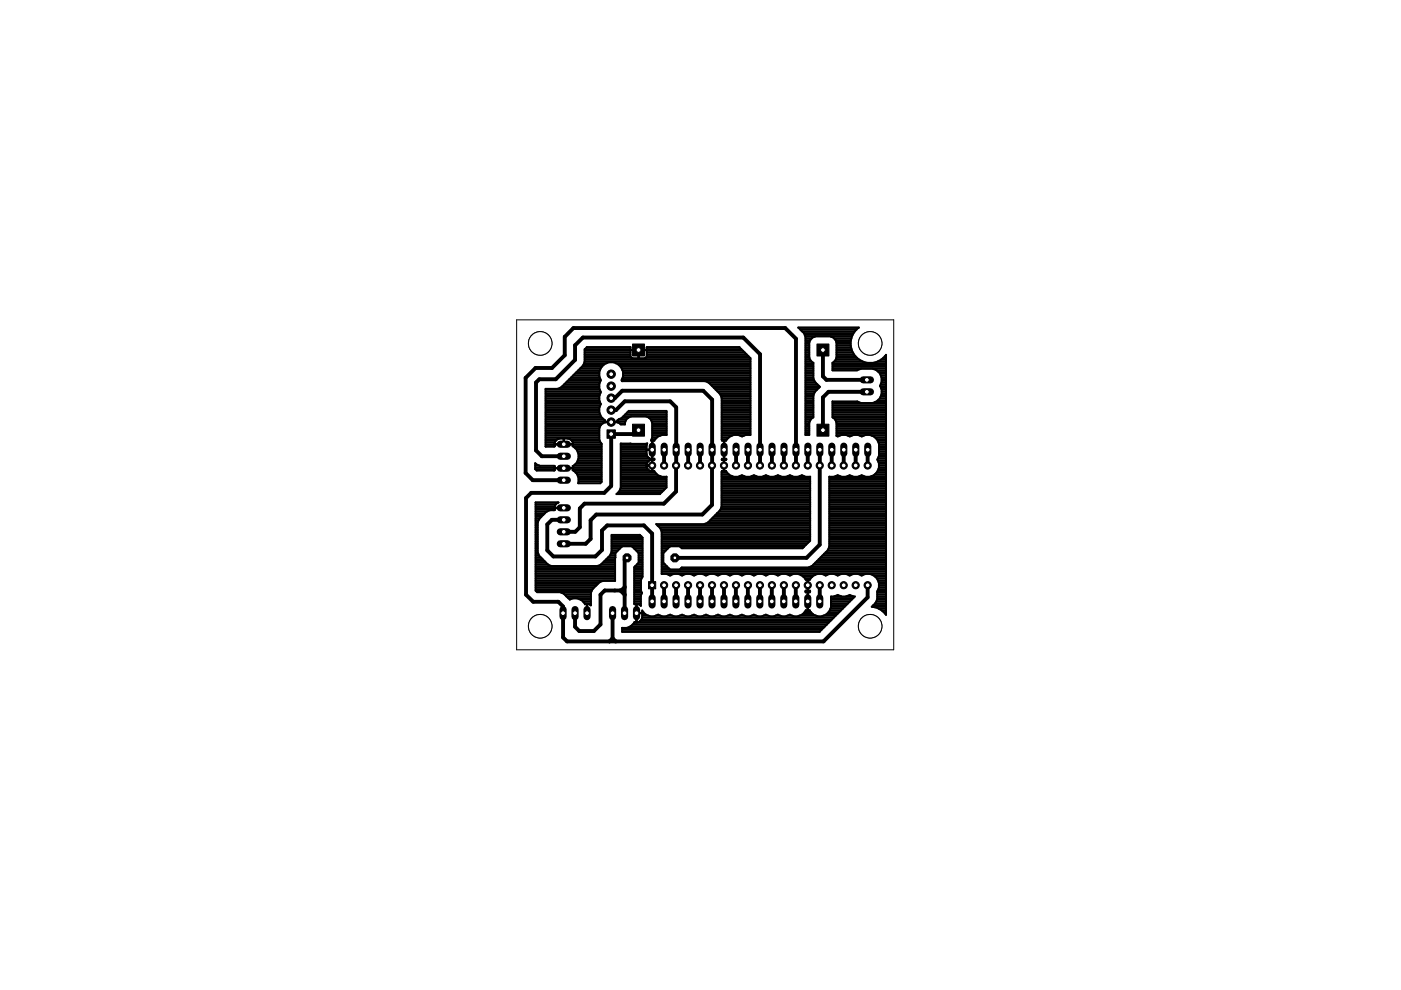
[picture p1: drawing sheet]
<svg xmlns="http://www.w3.org/2000/svg" width="297mm" height="210mm" viewBox="0 0 297 210" stroke-linecap="round" stroke-linejoin="round" font-family="sans-serif">
<g fill="none" stroke="#000" stroke-width=".42">
<path d="M121.5 79.6h5.6M121.9 79.2h5.2M122.2 78.9h4.9M122.6 78.5h4.6M123 78.1h4.4M123.4 77.8h4.2M123.7 77.4h4.3M123.8 77h4.8M124 76.6h35.1M124 76.3h35.1M124 75.9h9.9M124 75.5h9.7"/>
<path d="M124 75.1h9.7M124 74.8h9.7M124 74.4h9.7M124 74h9.7M124.4 73.6h9.3M130.5 77h28.6M131.2 77.4h27.9M131.6 77.8h27.5M131.8 78.1h27.3M132 78.5h27.1M132.1 79.6h27M132.1 79.2h27"/>
<path d="M132.1 78.9h27M135.3 75.9h.1M135.3 75.5h.1M135.3 75.1h.1M135.3 74.8h.1M135.3 74.4h.1M136.8 75.9h-1.4v-1.7h1.7v-.6h19.6l2.4 2.3v16.3h-1l-.8 .3a2.39 2.39 0 0 0-3.4 1l-.3-.1-.1 1.9v-1.9l-.4 .1-.1-.2v-9l-.3-.7-2.4-2.5-.8-.3h-17.6l-.1-.2a2.55 2.55 0 0 0-2.2-3.8 2.55 2.55 0 0 0-2.2 3.8l-.3 .8v1l.3 .7-.3 .8v1l.3 .8a2.47 2.47 0 0 0 .9 3.4M136.8 75.9l.3-.4v-1.2h-3.4v1.2l.1 .3 1.5 .1v-1.7h-1.6v-.6h-9.3l-.4 .5v2.6l-.3 .8-4.7 4.6-.8 .3h-2.5v12.3l1.9-.1M136.9 75.9h22.1M137.1 75.5h21.6M137.1 75.1h21.2M137.1 74.8h20.8"/>
<path d="M137.1 74.4h20.4M137.1 74h20.1M137.1 73.6h19.7M169.3 69.5h12.6M169.7 69.9h11.9M170.1 70.3h11.1M170.4 70.6h10.6M170.6 71h10.2M170.8 71.4v20.8h.8v-2.6l.2-.6M170.8 78.5h1.6M170.8 79.6h1.6M170.8 79.2h1.6"/>
<path d="M170.8 78.9h1.6M170.8 78.1h1.6M170.8 77.8h1.6M170.8 77.4h1.6M170.8 77h1.6M170.8 76.6h1.2M170.8 76.3h1M170.8 75.9h.8M170.8 75.5h.8M170.8 75.1h.8M170.8 74.8h.8M170.8 74.4h.8"/>
<path d="M170.8 74h.8M170.8 73.6h.8M170.8 73.3h.8M170.8 72.9h.8M170.8 72.5h.8M170.8 72.1h1M170.8 71.8h1.3M170.8 71.4h1.9M176.2 71.4h4.4M176.5 78.1h11.4M176.5 77.8h11.4M176.5 77.4h11.4"/>
<path d="M176.5 77h11.4M176.8 71.8h3.7M176.9 76.6h6M177.2 76.3h5M177.2 72.1h3.2M177.3 72.5h3.1M177.3 75.9h4.4M177.4 75.5h4M177.4 75.1h3.7M177.4 74.8h3.4M177.4 74.4h3.2M177.4 74h3.2"/>
<path d="M177.4 73.6h3M177.4 73.3h3M177.4 72.9h3M182 69.5l.1-.1h-12.9l1.3 1.3 .3 .7M182 69.5a4.2 4.2 0 0 0-1.1 5.4 4.2 4.2 0 0 0 5.2 1.8M185.8 78.5h2.1M186.1 76.7l.9-.6 .9-.9v55.2a3.9 3.9 0 0 0-3.1-1.7l.9-.9 .3-.8v-1.6l.4-.8M186.1 76.6h1.8M186.2 78.9h1.7M186.6 79.2h1.3M186.7 79.6h1.2M186.8 76.3h1.1"/>
<path d="M187.3 75.9h.6M187.6 75.5h.3M113.5 99.5h4.1M113.5 99.1h4.1M113.5 98.7h.9M113.5 98.3h.1M115.7 87.1h11.4M115.7 94.2h3.8v-1.2h-.8a1.23 1.23 0 0 0-1.1 1.1h3.9a1.18 1.18 0 0 0-1.1-1.1h-.8v1.2h8M115.7 94.6h1.9M115.7 93.9h1.9M115.7 93.5h2.1M115.7 93.1h2.5"/>
<path d="M115.7 92.7h11.4M115.7 92.4h11.4M115.7 92h11.4M115.7 91.6h11.4M115.7 91.2h11.4M115.7 90.9h11.4M115.7 90.5h11.5M115.7 90.1h11.7M115.7 89.7h12.1M115.7 89.4h12.5M115.7 89h12.4M115.7 88.6h12"/>
<path d="M115.7 88.2h11.7M115.7 87.9h11.6M115.7 87.5h11.4M115.7 86.7h11.4M115.7 86.4h11.4M115.7 86h11.6M115.7 85.6h11.7M115.7 85.2h11.5M115.7 84.9h11.4M115.7 84.5h11.4M115.7 84.1h11.4M115.7 83.8h11.4"/>
<path d="M115.7 83.4h11.6M115.7 83h11.6M115.7 82.6h11.5M117.6 99.3l1.9-.1h-1.9v-.4h-.1h-3l-1-.6v1.3M117.6 94.2v.4M117.6 99.3v.1M117.6 99.4v.3l-.1 .1h-3.7l-.3-.3M118.7 82.3h8.4M119.2 81.9h7.9M119.5 93.9h.1M119.5 93.5h.1M119.5 93.1h.1"/>
<path d="M119.6 81.5h7.5M120 81.1h7.2M120.4 80.8h6.9M120.7 80.4h6.6M120.8 93.1h6.3M121.1 80h6M121.3 93.5h5.9M121.4 94.6l.9 .8M121.4 94.6h6.2M121.5 93.9h5.8M121.5 99.5h6.1M121.5 99.1h6.1"/>
<path d="M121.5 99.4l-.1 .3 .9 .8 .4 .8M121.5 94.2l-.1 .4M121.5 99.3v.1M121.7 98.7h5.9M121.7 99.8h5.9M121.9 95h5.7M122 98.3h5.6M122.3 95.4h5.3M122.3 95.4l.4 .9v.9M122.3 98h5.3M122.4 95.7h5.2M122.5 97.6h5.1"/>
<path d="M122.6 96.1h5M122.7 97.2l-.4 .9-.9 .7 .1 .4h-1.9l1.9 .1M122.7 97.2h4.9M122.7 96.9h4.9M122.7 96.5h4.9M128.2 89.4l1.3 .1h-1.3a1.81 1.81 0 0 0-1.1 1.3v2.4l.5 .9v8.1l-.3 .3h-4.7l.1-1.2M128.3 89.2l-.1 .2M128.3 89.1v.1M130.9 89.1l.9-.4 1.5-1.6h8v5.1a2.31 2.31 0 0 0-2.6 1.3l-.4-.1v1.9h-1.2l.1-1.3-5.6 .1v9.3l-.3 .8-.6 .6M130.9 89.2v.2M130.9 89.1v.1M130.9 89.4h1.7"/>
<path d="M131.1 89h1.7M131.3 89.7h1.2M131.6 94.2h5.5M131.6 99.8h6.2M131.6 99.5h5.7M131.6 99.1h5.5M131.6 98.7h6.6M131.6 98.3h5.5M131.6 98h5.7M131.6 97.6h6.1M131.6 97.2h6.2M131.6 96.9h5.7"/>
<path d="M131.6 96.5h5.5M131.6 96.1h5.5M131.6 95.7h5.5M131.6 95.4h6.6M131.6 95h5.5M131.6 94.6h5.5M131.8 88.6h1.3M131.8 80.8h27.3M131.9 80.4h27.2M132 80h27.1M132.2 88.2h9.1M132.6 87.9h8.7"/>
<path d="M132.9 87.5h8.4M137.6 88.6h3.7M138 89h3.3M138 93.4h.2v3.9a1.23 1.23 0 0 1-1.1-1.1v-.8h1.2v1.9h.4l.1 .1-.1 .2-.3-.1M138 93.4h.1M138 89l.3 .6v3.2l-.3 .6M138 89l-.4-.4-.6-.3h-3.2a1.55 1.55 0 0 0-1.3 1.7h-.9l-.7-.5h-1.3l1.3-.1M138.2 93.1h.7M138.2 89.4h3.1M138.2 99.8h.1M138.2 99.5h.1M138.2 99.1h.1"/>
<path d="M138.2 98.3h.1M138.2 98h.1M138.2 97.6h.1M138.2 94.2h.1M138.2 97.2h.1M138.2 96.9h.1M138.2 96.5h.1M138.2 96.1h.1M138.2 95.7h.1M138.2 95h.1M138.2 94.6h.1M138.2 93.9h.1"/>
<path d="M138.2 93.5h.1M138.3 92.7h1M138.3 92.4h1.7M138.3 92h3M138.3 91.6h3M138.3 91.2h3M138.3 90.9h3M138.3 90.5h3M138.3 90.1h3M138.3 89.7h3M138.3 97.5v1.1h-1.2a1.18 1.18 0 0 1 1.1-1.1v2.4a1.22 1.22 0 0 1-1.1-1.2h1.2v1.2M138.3 97.5h.1"/>
<path d="M138.3 99.9h.1M138.7 99.8l-.3 .1M138.7 99.8a2.27 2.27 0 0 0 2.6 1.3M138.7 99.8v.1M150.2 81.1h8.9M150.6 81.5h8.5M151 81.9h8.1M151.4 82.3h7.7M151.7 82.6h7.4M152.1 83h7M152.5 83.4h6.6M152.8 83.8h6.3"/>
<path d="M152.9 84.1h6.2M153 87.1h6.1M153 93.1h1.2M153 92.7h1.6M153 92.4h2.2M153 92h6.1M153 91.6h6.1M153 91.2h6.1M153 90.9h6.1M153 90.5h6.1M153 90.1h6.1M153 89.7h6.1"/>
<path d="M153 89.4h6.1M153 89h6.1M153 88.6h6.1M153 88.2h6.1M153 87.9h6.1M153 87.5h6.1M153 86.7h6.1M153 86.4h6.1M153 86h6.1M153 85.6h6.1M153 85.2h6.1M153 84.9h6.1"/>
<path d="M153 84.5h6.1M153.1 99.8l.4 .1v-1.2v1.2l.4-.1M153.1 99.8l-.1 7.6-.3 .8-2.6 2.6-.8 .3h-10.2l.9 .9 .3 .7v9h1l.8 .3 .8-.3h.9l.8 .3 .8-.3h1l.8 .3 .8-.3h.9l.8 .3 .8-.3h.9l.8 .3 .8-.3h1l.8 .3 .8-.3h.9l.8 .3 .8-.3h.9l.9 .3 .7-.3h1l.8 .3 .8-.3h.9l.8 .3 .8-.3h1l.8 .3a2.38 2.38 0 0 1 3.3 .7M153.1 99.8v.1M153.5 99.8h.1M153.5 99.5h.1M153.5 99.1h.1M153.5 98.3h.1M153.5 98h.1M153.5 97.6h.1M153.5 95.4l.1 1.9h.3l.1 .1-.1 .2-.4-.1v1.1v-1.1l-.4 .1-.1-.2 .1-.1h.4zM153.5 94.2h.1"/>
<path d="M153.5 97.2h.1M153.5 96.9h.1M153.5 96.5h.1M153.5 96.1h.1M153.5 95.7h.1M153.5 95h.1M153.5 94.6h.1M153.5 93.9h.1M153.5 93.5h.1M153.9 99.8v.1M156.9 92.4h.9M170.8 87.1h1.6"/>
<path d="M170.8 92h.8M170.8 91.6h.8M170.8 91.2h.8M170.8 90.9h.8M170.8 90.5h.8M170.8 90.1h.8M170.8 89.7h.8M170.8 89.4h.9M170.8 89h1.1M170.8 88.6h1.4M170.8 88.2h1.6M170.8 87.9h1.6"/>
<path d="M170.8 87.5h1.6M170.8 86.7h1.6M170.8 86.4h1.6M170.8 86h1.6M170.8 85.6h1.6M170.8 85.2h1.6M170.8 84.9h1.6M170.8 84.5h1.6M170.8 84.1h1.6M170.8 83.8h1.7M170.8 83.4h1.8M170.8 83h2.1"/>
<path d="M170.8 82.6h2.4M170.8 82.3h2.8M170.8 81.9h2.9M170.8 81.5h2.5M170.8 81.1h2.1M170.8 80.8h1.9M170.8 80.4h1.7M170.8 80h1.6M176.5 87.1h11.4M176.5 88.2h11.4M176.5 87.9h11.4M176.5 87.5h11.4"/>
<path d="M176.5 86.7h11.4M176.5 86.4h11.4M176.5 86h11.4M176.5 85.6h11.4M176.5 85.2h5.6M176.7 88.6h11.2M177.1 89h10.8M177.2 89.4h10.7M177.4 92.4h.7M177.4 92h10.5M177.4 91.6h10.5M177.4 91.2h10.5"/>
<path d="M177.4 90.9h10.5M177.4 90.5h10.5M177.4 90.1h10.5M177.4 89.7h10.5M179.7 92.4h.9M182.3 92.4h.9M184.8 92.4h3.1M185.5 92.7h2.4M185.5 85.2h2.4M185.9 93.1h2M186.1 99.8h1.8M186.1 97.6h1.8"/>
<path d="M186.1 93.5h1.8M186.1 97.2h1.8M186.1 84.9h1.8M186.2 99.5h1.7M186.2 98h1.7M186.3 96.9h1.6M186.3 93.9h1.6M186.4 99.1h1.5M186.4 98.7h1.5M186.4 98.3h1.5M186.4 94.2h1.5M186.4 96.5h1.5"/>
<path d="M186.4 96.1h1.5M186.4 95.7h1.5M186.4 95.4h1.5M186.4 95h1.5M186.4 94.6h1.5M186.5 84.5h1.4M186.6 81.9h1.3M186.7 84.1h1.2M186.7 81.5h1.2M186.8 82.3h1.1M186.8 83.8h1.1M186.9 81.1h1"/>
<path d="M186.9 80h1M186.9 82.6a2.4 2.4 0 0 1-1.9 2.8h-2.4l-.9-.3h-5.2v3.4l.6 .5 .3 .6v2.8l.2 .1 .8-.3h1l.8 .3 .8-.3h.9l.8 .3a2.43 2.43 0 0 1 3.7 1.6v2.5l-.4 .8a2.41 2.41 0 0 1-.3 3 2.41 2.41 0 0 1-3 .4l-.8 .3h-.9l-.9-.3-.7 .3h-1l-.8-.3-.8 .3h-1v14.8l-.3 .7-3.4 3.4-.7 .3h-26.9l-.4 .5h-2l-1.5-1.5v-2l1.5-1.5h2l.4 .4h25.7l1.6-1.6v-13.5h-1l-.8-.3-.8 .3h-.9l-.8-.3-.8 .3h-1l-.8-.3-.8 .3h-.9l-.8-.3-.8 .3h-1l-.7-.3-.9 .3h-.9l-.8-.3a2.35 2.35 0 0 1-3.4-1M186.9 82.6l-.3-.8a2.39 2.39 0 0 0-1.6-3.6h-2.4l-.9 .3h-5.2v-1.6l.6-.5 .3-.6v-3.2l-.3-.6-.4-.4-.6-.3h-3.2l-.6 .3-.5 .4-.2 .6v3.2l.2 .6 .6 .5v3.3l.3 .7 1.1 1.1-1.1 1.1-.3 .8v4.6l-.6 .5M186.9 83.4h1M186.9 83h1M186.9 82.6h1M186.9 80.8h1M186.9 80.4h1M113.6 119.7h2.6M113.6 119.3h2.2M113.6 118.9h1.8M113.6 118.6h1.4"/>
<path d="M113.6 118.2h1.1M113.6 117.8h.7M113.6 117.4h.6M113.6 117.1h.4M113.6 116.7h.4M113.6 116.3h.4M113.6 116h.4M113.6 115.6h.4M113.6 115.2h.4M113.6 114.8h.4M113.6 114.4h.4M113.6 114.1h.4"/>
<path d="M113.6 113.7h.4M113.6 113.3h.4M113.6 112.9h.4M113.6 112.6h.4M113.6 112.2h.4M113.6 111.8h.4M113.6 111.4h.4M113.6 111.1h.4M113.6 110.7h.4M113.6 110.3h.6M113.6 110h.8M113.6 109.6h1.2"/>
<path d="M113.6 109.2h1.5M113.6 108.8h1.9M113.6 108.5h2.4M113.6 108.1h4M113.6 107.7h5.9M113.6 107.3h4M113.6 107h4.2M113.6 106.6h4.7M114 117.1l.3 .7 1.9 1.9M116.2 119.7l.7 .3h9.8l.7-.3M117.6 107.7h1.9l-1.9-.1a1.21 1.21 0 0 1 .8-1.1h-4.8v18.7l.3 .4h4.9l.7 .3 1.3 1.2a2.32 2.32 0 0 1 3.2 1l.4-.1 .1 1.9v-1.9l.8 .4v-2.7M117.6 107.7v.1"/>
<path d="M117.6 107.8v.3a2.54 2.54 0 0 0-2.3 1l-1 .9-.3 .8v6.3M122.1 100.2h5.5M122.4 100.6h5.2M122.5 101h5.1M122.7 102.1h4.9M122.7 101.7h4.9M122.7 101.3h4.9M127.4 119.7l1.9-1.9 .4-.8v-3.6h6l.5 .6v8.3M127.4 119.7h3M127.8 119.3h2.6M128.2 118.9h2.2M128.5 118.6h1.9"/>
<path d="M128.9 118.2h1.6M129.3 117.8h1.2M129.5 117.4h1M129.6 117.1h1.1M129.7 116.7h1.4M129.7 116.3h1.7M129.7 116h2.1M129.7 115.6h6.5M129.7 115.2h6.5M129.7 114.8h6.5M129.7 114.4h6.5M129.7 114.1h6.5"/>
<path d="M129.7 113.7h6.3M130.5 118.2v-.9l1.4-1.5h2.1l1.4 1.5v2M130.5 118.2l-.1 5h-2.6l-.7 .3-1.5 1.4M130.7 104.8h.1M131.1 104.3h9.2M131.4 104h9.3M131.6 103.6h9.5M131.6 102.5h9.7M131.6 103.2h9.7M131.6 102.8h9.7M131.6 102.1h9.7M131.6 101.7h9.7"/>
<path d="M131.6 101.3h9.7M131.6 101h8.4M131.6 100.6h7.7M131.6 100.2h7.4M134.1 116h2.1M134.5 116.3h1.7M134.8 116.7h1.4M135 119.7h1.2M135.2 117.1h1M135.4 119.3l-.9 .9v7.8M135.4 119.3h.8M135.4 118.9h.8"/>
<path d="M135.4 118.6h.8M135.4 118.2h.8M135.4 117.8h.8M135.4 117.4h.8M139.4 111.4h32.4M139.8 111.8h32M140.1 112.2h31.7M140.2 112.6h31.6M140.3 119.7h.7M140.3 119.3h.4M140.3 118.9h.3M140.3 118.6h.3"/>
<path d="M140.3 118.2h.3M140.3 117.8h.3M140.3 117.4h.3M140.3 117.1h.5M140.3 116.7h.9M140.3 116.3h1.3M140.3 116h1.7M140.3 115.6h30.5M140.3 115.2h30.9M140.3 114.8h31.3M140.3 114.4h31.5M140.3 114.1h31.5"/>
<path d="M140.3 113.7h31.5M140.3 113.3h31.5M140.3 112.9h31.5M141.3 101.1h.1M141.3 101.1v2.3l-1.4 1.4h-9.2M144.2 116h26.3M149.4 111.1h22.4M150.2 110.7h21.6M150.6 110.3h21.2M150.9 110h20.9M151.3 109.6h20.5M151.7 109.2h20.1"/>
<path d="M152 108.8h19.8M152.4 108.5h19.4M152.7 108.1h19.1M152.9 107.7h18.9M153 104.7h18.8M153 102.5h18.8M153 107.3h18.8M153 107h18.8M153 106.6h18.8M153 106.2h18.8M153 105.8h18.8M153 105.5h18.8"/>
<path d="M153 105.1h18.8M153 104.3h18.8M153 104h18.8M153 103.6h18.8M153 103.2h18.8M153 102.8h18.8M153 102.1h18.8M153 101.7h18.8M153 101.3h18.8M153 101h2.3M153 100.6h1.6M153 100.2h1.2"/>
<path d="M156.8 101h1M159.3 101h1.1M161.9 101h1M164.4 101h1M167 101h1M169.5 101h1M172.5 119.7h15.4M172.8 119.3h15.1M173.2 118.9h14.7M173.6 118.6h14.3M174 118.2h13.9M174.3 117.8h13.6"/>
<path d="M174.7 117.4h13.2M175.1 117.1h12.8M175.5 116.7h12.4M175.7 116.3h12.2M175.8 116h12.1M175.8 104.7h12.1M175.8 102.5h12.1M175.8 115.6h12.1M175.8 115.2h12.1M175.8 114.8h12.1M175.8 114.4h12.1M175.8 114.1h12.1"/>
<path d="M175.8 113.7h12.1M175.8 113.3h12.1M175.8 112.9h12.1M175.8 112.6h12.1M175.8 112.2h12.1M175.8 111.8h12.1M175.8 111.4h12.1M175.8 111.1h12.1M175.8 110.7h12.1M175.8 110.3h12.1M175.8 110h12.1M175.8 109.6h12.1"/>
<path d="M175.8 109.2h12.1M175.8 108.8h12.1M175.8 108.5h12.1M175.8 108.1h12.1M175.8 107.7h12.1M175.8 107.3h12.1M175.8 107h12.1M175.8 106.6h12.1M175.8 106.2h12.1M175.8 105.8h12.1M175.8 105.5h12.1M175.8 105.1h12.1"/>
<path d="M175.8 104.3h12.1M175.8 104h12.1M175.8 103.6h12.1M175.8 103.2h12.1M175.8 102.8h12.1M175.8 102.1h12.1M175.8 101.7h12.1M175.8 101.3h12.1M177.1 101h1M179.6 101h1.1M182.2 101h1M184.7 101h3.2"/>
<path d="M185.4 100.6h2.5M185.8 100.2h2.1M113.6 124.9h12M113.6 124.5h12.4M113.6 124.2h12.8M113.6 123.8h13.1M113.6 123.4h13.6M113.6 123.1h16.8M113.6 122.7h16.8M113.6 122.3h16.8M113.6 121.9h16.8M113.6 121.6h16.8"/>
<path d="M113.6 121.2h16.8M113.6 120.8h16.8M113.6 120.4h16.8M113.6 120.1h16.8M113.6 125.3h11.9M119 125.7h6.3M119.7 126h5.6M120.1 126.4h5.2M120.5 126.8h4.8M123.1 127.2h2.2M123.6 127.6h1.7M124 127.9h1.3"/>
<path d="M124.4 129.8h.1M124.4 129.4h.1M124.4 129.1h.1M124.4 128.7h.1M124.4 128.3h.1M125.2 128.3h.1M125.6 124.9l-.3 .8M131.9 133.5h42.3M133.7 132.8h41.2M133.8 132.8l-.9 .3M134.1 132.4h41.2M134.5 132h41.2"/>
<path d="M134.5 128v.1l.4-.1v1.9h1.3v-.5a2.3 2.3 0 0 0 3.3 .9l.8 .4h1l.8-.4 .8 .4h.9l.8-.4 .8 .4h.9l.9-.4 .7 .4h1l.8-.4 .8 .4h.9l.8-.4 .8 .4h1l.7-.4 .9 .4h.9l.8-.4 .8 .4h.9l.8-.4 .8 .4h1l.8-.4 .8 .4h.9l.8-.4 .8 .4h1l.7-.4a2.35 2.35 0 0 0 3.4-.9M134.5 127.6h1.4M134.5 125.3h1.4M134.5 127.9h1.4M134.5 127.2h1.4M134.5 126.8h1.4M134.5 126.4h1.4M134.5 126h1.5M134.5 125.7h1.6M134.5 124.9h1.4M134.5 124.5h1.4M134.5 124.2h1.4"/>
<path d="M134.5 123.8h1.4M134.5 123.4h1.4M134.5 123.1h1.4M134.5 122.7h1.5M134.5 122.3h1.7M134.5 121.9h1.7M134.5 121.6h1.7M134.5 121.2h1.7M134.5 120.8h1.7M134.5 120.4h1.7M134.6 120.1h1.6M134.9 131.7h.1"/>
<path d="M134.9 131.3h.1M134.9 130.9h.1M134.9 130.5h.1M134.9 130.2h.1M134.9 129.8h.1M134.9 129.4h.1M134.9 129.1h.1M134.9 128.7h.1M134.9 128.3h.1M135.7 128.3h.2M135.7 131.7l.4-.5 .1-1.2h-1.3v2l-.4-.1-.7 .9M135.7 131.7h40.4"/>
<path d="M136 131.3h40.4M136.1 130.9h40.7M136.2 130.5h1.3M136.2 130.2h.6M136.2 129.8h.2M136.2 122.3l-.3 .7v2.2l.2 .5-.2 .6v2.2l-.5-.4-.4-.1v4l.7-.3M139 130.5h1.1M140.3 121.6h47.6M140.3 121.2h47.6M140.3 120.8h47.6M140.3 120.4h1.5M140.3 120.1h1.1"/>
<path d="M141.5 130.5h1.1M141.9 121.9h.4M144.1 130.5h1M144.4 121.9h.4M144.4 120.4h43.5M146.6 130.5h1.1M146.9 121.9h.5M149.2 130.5h1M149.5 121.9h.4M151.7 130.5h1M152 121.9h.4M154.2 130.5h1.1"/>
<path d="M154.6 121.9h.4M156.8 130.5h1M157.1 121.9h.4M159.3 130.5h1.1M159.6 121.9h.5M161.9 130.5h1M162.2 121.9h.4M164.4 130.5h1M164.7 121.9h.4M166.9 130.5h1.1M167.3 121.9h.4M169.5 130.5h3.6"/>
<path d="M169.8 121.9h3M170.2 130.2h2.1M170.3 122.3h1.9M170.6 129.8h1.4M170.7 122.7h1.1M170.8 122.7v.2h.4v1.1l.1-1.1h.4a2.28 2.28 0 0 1 3.4-.9l.8-.3h.9l.8 .3 .8-.3h1l.7 .3 .9-.3h.9l.8 .3a2.42 2.42 0 0 1 2.7 .1 2.42 2.42 0 0 1 1 2.5M170.8 125.3h.9M170.8 129.4l.4 .1v-1.9l.1 1.9 .4-.1M170.8 129.4h.1M171.2 125.3l-.4-.1v.2v.2l.4-.1v2l.1-2 .4 .1 .1-.2M171.2 125.3v-1.2l.1 1.2M171.2 129.4h.1"/>
<path d="M171.2 129.1h.1M171.2 128.7h.1M171.2 128.3h.1M171.2 127.9h.1M171.2 127.2h.1M171.2 126.8h.1M171.2 126.4h.1M171.2 126h.1M171.2 125.7h.1M171.2 124.9h.1M171.2 124.5h.1M171.2 124.2h.1"/>
<path d="M171.2 123.8h.1M171.2 123.4h.1M171.2 123.1h.1M171.4 125.3l.3-.1 .1 .2M171.7 129.4h.1M171.7 129.4a2.41 2.41 0 0 0 2.5 1.3 2.41 2.41 0 0 0 2-2v-2.2h.6l.8-.4 .8 .4h1l.7-.4 1.2 .4-7.5 7.5M171.8 125.4h.1M172 120.1h15.9M174.5 130.5h2.7M174.6 133.2l-42.7-.1v.9l41.9-.1M174.9 121.9h.4M175.3 130.2h2.3"/>
<path d="M175.6 129.8h2.3M175.9 129.4h2.4M176.1 129.1h2.6M176.2 127.6h4M176.2 128.7h2.8M176.2 128.3h3.2M176.2 127.9h3.6M176.2 127.2h4.4M176.2 126.8h4.7M176.9 126.4h1.4M177.4 121.9h.4M179.5 126.4h1.3"/>
<path d="M179.9 121.9h.5M182.5 121.9h.4M185 121.9h2.9M185.1 128.7h2.8M185.2 128.3h2.7M185.5 127.9h2.4M185.6 122.3h2.3M185.8 127.6h2.1M185.9 127.2h2M185.9 122.7h2M186 126.8h1.9M186 126.4h1.9"/>
<path d="M186 126h1.9M186 125.7h1.9M186 125.3h1.9M186.1 123.1h1.8M186.2 124.9h1.7M186.3 129.1h1.6M186.3 123.4h1.6M186.4 124.5h1.5M186.4 124.2h1.5M186.4 123.8h1.5M186.9 129.4h1M187.3 129.8h.6"/>
<path d="M187.7 130.2h.2"/>
</g>
<g fill="none" stroke="#000" stroke-width=".83">
<path d="M174.5 74.2v5.6l.7 .7h8.6M119.5 96.7h-4.6l-1.3-1.2v-14.4l.7-.7h3.5l4.1-4.1v-3.1l1.7-1.6h34l3.5 3.5v23.6M129.6 87h1l1.9-1.9h9.6l1.3 1.3-.1 17.8-2.5 2.6h-16.9l-1 1v4l-.9 1h-2.5M129.6 84.4h.8l1.5-1.6h17.2l1.9 1.9v22.3l-2.1 2.1h-22.5l-1.2 1.2v4l-1 1h-4.7M135.4 91.2l-.8 .8h-5v11l-1.5 1.5h-15.5l-1.1 1.1v20.5l1.6 1.5h5.3l1 1v6.5l.8 .9h54.4l9.4-9.4v-2.5M140.8 95.4v3.3M145.9 95.4v3.3M148.4 95.4v3.3M151 98.7h.1M156.1 95.4v3.3M156.1 98.7h-.1M158.6 95.4v3.3"/>
<path d="M158.6 95.4h.1M161.1 98.7h.1M163.7 95.4v3.3M163.7 95.4h.1M166.2 95.4v3.3M166.2 95.4h.1M168.7 98.7l.1-26.9-2.3-2.2h-44.9l-1.9 1.8v3.9l-2.7 2.7h-3.5l-2.1 2.1v20.2l1.5 1.5h6.6M171.3 95.4v3.3M171.3 95.4h.1M173.8 95.4v20.1l-2.8 2.8h-27.9M173.8 98.7h.1M176.3 95.4v3.3"/>
<path d="M176.4 95.4h-.1M178.9 95.4v3.3M178.9 95.4h.1M181.4 95.4v3.3M181.4 95.4h.1M183.8 83.1h-8.1l-1.2 1.2v6.9M184 95.4v3.3M184 95.4h.1M119.5 110.2h-2.5l-1 1v5.5l1.3 1.3h8.9l1.4-1.4v-4.1l1.1-1.1h7.8l1.8 1.7v14.4M132.9 118.3l-.5 .5v11.2M129.9 130v5.3M129.9 135.3l-.7 .7"/>
<path d="M129.9 135.3l.6 .7M131.5 125.2l.9 .9M132.4 124.5l-.7 .7h-3.5l-.9 .9v6.3l-1.4 1.4h-3.1l-.9-.9v-2.9M140.8 124.1v3.4M143.3 124.1l.1 3.4M145.9 124.1v3.4M148.4 124.1v3.4M151 124.1v3.4M153.5 124.1v3.4M153.5 127.5h.1M156 124.1v3.4M158.6 124.1v3.4"/>
<path d="M161.1 124.1v3.4M163.7 124.1l-.1 3.4M166.2 124.1v3.4M168.7 124.1v3.4M168.7 124.1h.1M173.8 124.1v3.4"/>
</g>
<circle cx="132.9" cy="118.3" r=".92" fill="#000" stroke="#000" stroke-width=".21"/>
<circle cx="132.9" cy="118.3" r=".4" fill="#fff" stroke="#000" stroke-width=".21"/>
<circle cx="143.1" cy="118.3" r=".92" fill="#000" stroke="#000" stroke-width=".21"/>
<circle cx="143.1" cy="118.3" r=".4" fill="#fff" stroke="#000" stroke-width=".21"/>
<path d="M183 83.1h1.6" fill="none" stroke="#000" stroke-width="1.5"/>
<circle cx="183.8" cy="83.1" r=".51" fill="#fff" stroke="#000" stroke-width=".21"/>
<path d="M183 80.5h1.6" fill="none" stroke="#000" stroke-width="1.5"/>
<circle cx="183.8" cy="80.5" r=".51" fill="#fff" stroke="#000" stroke-width=".21"/>
<path d="M119.4 129.2v1.5" fill="none" stroke="#000" stroke-width="1.5"/>
<circle cx="119.4" cy="130" r=".51" fill="#fff" stroke="#000" stroke-width=".21"/>
<path d="M121.9 129.2v1.5" fill="none" stroke="#000" stroke-width="1.5"/>
<circle cx="121.9" cy="130" r=".51" fill="#fff" stroke="#000" stroke-width=".21"/>
<path d="M124.5 129.2v1.5" fill="none" stroke="#000" stroke-width="1.5"/>
<circle cx="124.5" cy="130" r=".51" fill="#fff" stroke="#000" stroke-width=".21"/>
<path d="M129.9 129.2v1.5" fill="none" stroke="#000" stroke-width="1.5"/>
<circle cx="129.9" cy="130" r=".51" fill="#fff" stroke="#000" stroke-width=".21"/>
<path d="M132.4 129.2v1.5" fill="none" stroke="#000" stroke-width="1.5"/>
<circle cx="132.4" cy="130" r=".51" fill="#fff" stroke="#000" stroke-width=".21"/>
<path d="M135 129.2v1.5" fill="none" stroke="#000" stroke-width="1.5"/>
<circle cx="135" cy="130" r=".51" fill="#fff" stroke="#000" stroke-width=".21"/>
<path d="M118.8 115.3h1.5" fill="none" stroke="#000" stroke-width="1.5"/>
<circle cx="119.5" cy="115.3" r=".51" fill="#fff" stroke="#000" stroke-width=".21"/>
<path d="M118.8 112.8h1.5" fill="none" stroke="#000" stroke-width="1.5"/>
<circle cx="119.5" cy="112.8" r=".51" fill="#fff" stroke="#000" stroke-width=".21"/>
<path d="M118.8 110.2h1.5" fill="none" stroke="#000" stroke-width="1.5"/>
<circle cx="119.5" cy="110.2" r=".51" fill="#fff" stroke="#000" stroke-width=".21"/>
<path d="M118.8 107.7h1.5" fill="none" stroke="#000" stroke-width="1.5"/>
<circle cx="119.5" cy="107.7" r=".51" fill="#fff" stroke="#000" stroke-width=".21"/>
<path d="M118.8 101.8h1.5" fill="none" stroke="#000" stroke-width="1.5"/>
<circle cx="119.5" cy="101.8" r=".51" fill="#fff" stroke="#000" stroke-width=".21"/>
<path d="M118.8 99.3h1.5" fill="none" stroke="#000" stroke-width="1.5"/>
<circle cx="119.5" cy="99.3" r=".51" fill="#fff" stroke="#000" stroke-width=".21"/>
<path d="M118.8 96.7h1.5" fill="none" stroke="#000" stroke-width="1.5"/>
<circle cx="119.5" cy="96.7" r=".51" fill="#fff" stroke="#000" stroke-width=".21"/>
<path d="M118.8 94.2h1.5" fill="none" stroke="#000" stroke-width="1.5"/>
<circle cx="119.5" cy="94.2" r=".51" fill="#fff" stroke="#000" stroke-width=".21"/>
<path d="M137.5 123.3h1.5v1.5h-1.5z" fill="#000" stroke="#000" stroke-width=".21"/>
<circle cx="138.3" cy="124.1" r=".51" fill="#fff" stroke="#000" stroke-width=".21"/>
<circle cx="140.8" cy="124.1" r=".76" fill="#000" stroke="#000" stroke-width=".21"/>
<circle cx="140.8" cy="124.1" r=".51" fill="#fff" stroke="#000" stroke-width=".21"/>
<circle cx="143.3" cy="124.1" r=".76" fill="#000" stroke="#000" stroke-width=".21"/>
<circle cx="143.3" cy="124.1" r=".51" fill="#fff" stroke="#000" stroke-width=".21"/>
<circle cx="145.9" cy="124.1" r=".76" fill="#000" stroke="#000" stroke-width=".21"/>
<circle cx="145.9" cy="124.1" r=".51" fill="#fff" stroke="#000" stroke-width=".21"/>
<circle cx="148.4" cy="124.1" r=".76" fill="#000" stroke="#000" stroke-width=".21"/>
<circle cx="148.4" cy="124.1" r=".51" fill="#fff" stroke="#000" stroke-width=".21"/>
<circle cx="151" cy="124.1" r=".76" fill="#000" stroke="#000" stroke-width=".21"/>
<circle cx="151" cy="124.1" r=".51" fill="#fff" stroke="#000" stroke-width=".21"/>
<circle cx="153.5" cy="124.1" r=".76" fill="#000" stroke="#000" stroke-width=".21"/>
<circle cx="153.5" cy="124.1" r=".51" fill="#fff" stroke="#000" stroke-width=".21"/>
<circle cx="156" cy="124.1" r=".76" fill="#000" stroke="#000" stroke-width=".21"/>
<circle cx="156" cy="124.1" r=".51" fill="#fff" stroke="#000" stroke-width=".21"/>
<circle cx="158.6" cy="124.1" r=".76" fill="#000" stroke="#000" stroke-width=".21"/>
<circle cx="158.6" cy="124.1" r=".51" fill="#fff" stroke="#000" stroke-width=".21"/>
<circle cx="161.1" cy="124.1" r=".76" fill="#000" stroke="#000" stroke-width=".21"/>
<circle cx="161.1" cy="124.1" r=".51" fill="#fff" stroke="#000" stroke-width=".21"/>
<circle cx="163.7" cy="124.1" r=".76" fill="#000" stroke="#000" stroke-width=".21"/>
<circle cx="163.7" cy="124.1" r=".51" fill="#fff" stroke="#000" stroke-width=".21"/>
<circle cx="166.2" cy="124.1" r=".76" fill="#000" stroke="#000" stroke-width=".21"/>
<circle cx="166.2" cy="124.1" r=".51" fill="#fff" stroke="#000" stroke-width=".21"/>
<circle cx="168.7" cy="124.1" r=".76" fill="#000" stroke="#000" stroke-width=".21"/>
<circle cx="168.7" cy="124.1" r=".51" fill="#fff" stroke="#000" stroke-width=".21"/>
<circle cx="171.3" cy="124.1" r=".76" fill="#000" stroke="#000" stroke-width=".21"/>
<circle cx="171.3" cy="124.1" r=".51" fill="#fff" stroke="#000" stroke-width=".21"/>
<circle cx="173.8" cy="124.1" r=".76" fill="#000" stroke="#000" stroke-width=".21"/>
<circle cx="173.8" cy="124.1" r=".51" fill="#fff" stroke="#000" stroke-width=".21"/>
<circle cx="176.3" cy="124.1" r=".76" fill="#000" stroke="#000" stroke-width=".21"/>
<circle cx="176.3" cy="124.1" r=".51" fill="#fff" stroke="#000" stroke-width=".21"/>
<circle cx="178.9" cy="124.1" r=".76" fill="#000" stroke="#000" stroke-width=".21"/>
<circle cx="178.9" cy="124.1" r=".51" fill="#fff" stroke="#000" stroke-width=".21"/>
<circle cx="181.4" cy="124.1" r=".76" fill="#000" stroke="#000" stroke-width=".21"/>
<circle cx="181.4" cy="124.1" r=".51" fill="#fff" stroke="#000" stroke-width=".21"/>
<circle cx="184" cy="124.1" r=".76" fill="#000" stroke="#000" stroke-width=".21"/>
<circle cx="184" cy="124.1" r=".51" fill="#fff" stroke="#000" stroke-width=".21"/>
<circle cx="184" cy="98.7" r=".76" fill="#000" stroke="#000" stroke-width=".21"/>
<circle cx="184" cy="98.7" r=".51" fill="#fff" stroke="#000" stroke-width=".21"/>
<circle cx="181.4" cy="98.7" r=".76" fill="#000" stroke="#000" stroke-width=".21"/>
<circle cx="181.4" cy="98.7" r=".51" fill="#fff" stroke="#000" stroke-width=".21"/>
<circle cx="178.9" cy="98.7" r=".76" fill="#000" stroke="#000" stroke-width=".21"/>
<circle cx="178.9" cy="98.7" r=".51" fill="#fff" stroke="#000" stroke-width=".21"/>
<circle cx="176.3" cy="98.7" r=".76" fill="#000" stroke="#000" stroke-width=".21"/>
<circle cx="176.3" cy="98.7" r=".51" fill="#fff" stroke="#000" stroke-width=".21"/>
<circle cx="173.8" cy="98.7" r=".76" fill="#000" stroke="#000" stroke-width=".21"/>
<circle cx="173.8" cy="98.7" r=".51" fill="#fff" stroke="#000" stroke-width=".21"/>
<circle cx="171.3" cy="98.7" r=".76" fill="#000" stroke="#000" stroke-width=".21"/>
<circle cx="171.3" cy="98.7" r=".51" fill="#fff" stroke="#000" stroke-width=".21"/>
<circle cx="168.7" cy="98.7" r=".76" fill="#000" stroke="#000" stroke-width=".21"/>
<circle cx="168.7" cy="98.7" r=".51" fill="#fff" stroke="#000" stroke-width=".21"/>
<circle cx="166.2" cy="98.7" r=".76" fill="#000" stroke="#000" stroke-width=".21"/>
<circle cx="166.2" cy="98.7" r=".51" fill="#fff" stroke="#000" stroke-width=".21"/>
<circle cx="163.7" cy="98.7" r=".76" fill="#000" stroke="#000" stroke-width=".21"/>
<circle cx="163.7" cy="98.7" r=".51" fill="#fff" stroke="#000" stroke-width=".21"/>
<circle cx="161.1" cy="98.7" r=".76" fill="#000" stroke="#000" stroke-width=".21"/>
<circle cx="161.1" cy="98.7" r=".51" fill="#fff" stroke="#000" stroke-width=".21"/>
<circle cx="158.6" cy="98.7" r=".76" fill="#000" stroke="#000" stroke-width=".21"/>
<circle cx="158.6" cy="98.7" r=".51" fill="#fff" stroke="#000" stroke-width=".21"/>
<circle cx="156" cy="98.7" r=".76" fill="#000" stroke="#000" stroke-width=".21"/>
<circle cx="156" cy="98.7" r=".51" fill="#fff" stroke="#000" stroke-width=".21"/>
<circle cx="153.5" cy="98.7" r=".76" fill="#000" stroke="#000" stroke-width=".21"/>
<circle cx="153.5" cy="98.7" r=".51" fill="#fff" stroke="#000" stroke-width=".21"/>
<circle cx="151" cy="98.7" r=".76" fill="#000" stroke="#000" stroke-width=".21"/>
<circle cx="151" cy="98.7" r=".51" fill="#fff" stroke="#000" stroke-width=".21"/>
<circle cx="148.4" cy="98.7" r=".76" fill="#000" stroke="#000" stroke-width=".21"/>
<circle cx="148.4" cy="98.7" r=".51" fill="#fff" stroke="#000" stroke-width=".21"/>
<circle cx="145.9" cy="98.7" r=".76" fill="#000" stroke="#000" stroke-width=".21"/>
<circle cx="145.9" cy="98.7" r=".51" fill="#fff" stroke="#000" stroke-width=".21"/>
<circle cx="143.3" cy="98.7" r=".76" fill="#000" stroke="#000" stroke-width=".21"/>
<circle cx="143.3" cy="98.7" r=".51" fill="#fff" stroke="#000" stroke-width=".21"/>
<circle cx="140.8" cy="98.7" r=".76" fill="#000" stroke="#000" stroke-width=".21"/>
<circle cx="140.8" cy="98.7" r=".51" fill="#fff" stroke="#000" stroke-width=".21"/>
<circle cx="138.3" cy="98.7" r=".76" fill="#000" stroke="#000" stroke-width=".21"/>
<circle cx="138.3" cy="98.7" r=".51" fill="#fff" stroke="#000" stroke-width=".21"/>
<path d="M134.1 89.9h2.6v2.6h-2.6z" fill="#000" stroke="#000" stroke-width=".21"/>
<circle cx="135.4" cy="91.2" r=".51" fill="#fff" stroke="#000" stroke-width=".21"/>
<path d="M134.1 72.9h2.6v2.6h-2.6z" fill="#000" stroke="#000" stroke-width=".21"/>
<circle cx="135.4" cy="74.2" r=".51" fill="#fff" stroke="#000" stroke-width=".21"/>
<path d="M173.2 72.9h2.5v2.6h-2.5z" fill="#000" stroke="#000" stroke-width=".21"/>
<circle cx="174.5" cy="74.2" r=".51" fill="#fff" stroke="#000" stroke-width=".21"/>
<path d="M173.2 89.9h2.5v2.6h-2.5z" fill="#000" stroke="#000" stroke-width=".21"/>
<circle cx="174.5" cy="91.2" r=".51" fill="#fff" stroke="#000" stroke-width=".21"/>
<circle cx="129.6" cy="87" r=".89" fill="#000" stroke="#000" stroke-width=".21"/>
<circle cx="129.6" cy="87" r=".51" fill="#fff" stroke="#000" stroke-width=".21"/>
<circle cx="129.6" cy="84.4" r=".89" fill="#000" stroke="#000" stroke-width=".21"/>
<circle cx="129.6" cy="84.4" r=".51" fill="#fff" stroke="#000" stroke-width=".21"/>
<circle cx="129.6" cy="89.5" r=".89" fill="#000" stroke="#000" stroke-width=".21"/>
<circle cx="129.6" cy="89.5" r=".51" fill="#fff" stroke="#000" stroke-width=".21"/>
<path d="M128.7 91.1h1.8v1.8h-1.8z" fill="#000" stroke="#000" stroke-width=".21"/>
<circle cx="129.6" cy="92" r=".51" fill="#fff" stroke="#000" stroke-width=".21"/>
<circle cx="129.6" cy="81.9" r=".89" fill="#000" stroke="#000" stroke-width=".21"/>
<circle cx="129.6" cy="81.9" r=".51" fill="#fff" stroke="#000" stroke-width=".21"/>
<circle cx="129.6" cy="79.3" r=".89" fill="#000" stroke="#000" stroke-width=".21"/>
<circle cx="129.6" cy="79.3" r=".51" fill="#fff" stroke="#000" stroke-width=".21"/>
<path d="M138.3 94.6v1.5" fill="none" stroke="#000" stroke-width="1.5"/>
<circle cx="138.3" cy="95.4" r=".51" fill="#fff" stroke="#000" stroke-width=".21"/>
<path d="M140.8 94.6v1.5" fill="none" stroke="#000" stroke-width="1.5"/>
<circle cx="140.8" cy="95.4" r=".51" fill="#fff" stroke="#000" stroke-width=".21"/>
<path d="M143.4 94.6v1.5" fill="none" stroke="#000" stroke-width="1.5"/>
<circle cx="143.4" cy="95.4" r=".51" fill="#fff" stroke="#000" stroke-width=".21"/>
<path d="M145.9 94.6v1.5" fill="none" stroke="#000" stroke-width="1.5"/>
<circle cx="145.9" cy="95.4" r=".51" fill="#fff" stroke="#000" stroke-width=".21"/>
<path d="M148.4 94.6v1.5" fill="none" stroke="#000" stroke-width="1.5"/>
<circle cx="148.4" cy="95.4" r=".51" fill="#fff" stroke="#000" stroke-width=".21"/>
<path d="M151 94.6v1.5" fill="none" stroke="#000" stroke-width="1.5"/>
<circle cx="151" cy="95.4" r=".51" fill="#fff" stroke="#000" stroke-width=".21"/>
<path d="M153.5 94.6v1.5" fill="none" stroke="#000" stroke-width="1.5"/>
<circle cx="153.5" cy="95.4" r=".51" fill="#fff" stroke="#000" stroke-width=".21"/>
<path d="M156.1 94.6v1.5" fill="none" stroke="#000" stroke-width="1.5"/>
<circle cx="156.1" cy="95.4" r=".51" fill="#fff" stroke="#000" stroke-width=".21"/>
<path d="M158.6 94.6v1.5" fill="none" stroke="#000" stroke-width="1.5"/>
<circle cx="158.6" cy="95.4" r=".51" fill="#fff" stroke="#000" stroke-width=".21"/>
<path d="M161.1 94.6v1.5" fill="none" stroke="#000" stroke-width="1.5"/>
<circle cx="161.1" cy="95.4" r=".51" fill="#fff" stroke="#000" stroke-width=".21"/>
<path d="M163.7 94.6v1.5" fill="none" stroke="#000" stroke-width="1.5"/>
<circle cx="163.7" cy="95.4" r=".51" fill="#fff" stroke="#000" stroke-width=".21"/>
<path d="M166.2 94.6v1.5" fill="none" stroke="#000" stroke-width="1.5"/>
<circle cx="166.2" cy="95.4" r=".51" fill="#fff" stroke="#000" stroke-width=".21"/>
<path d="M168.8 94.6v1.5" fill="none" stroke="#000" stroke-width="1.5"/>
<circle cx="168.8" cy="95.4" r=".51" fill="#fff" stroke="#000" stroke-width=".21"/>
<path d="M171.3 94.6v1.5" fill="none" stroke="#000" stroke-width="1.5"/>
<circle cx="171.3" cy="95.4" r=".51" fill="#fff" stroke="#000" stroke-width=".21"/>
<path d="M173.8 94.6v1.5" fill="none" stroke="#000" stroke-width="1.5"/>
<circle cx="173.8" cy="95.4" r=".51" fill="#fff" stroke="#000" stroke-width=".21"/>
<path d="M176.4 94.6v1.5" fill="none" stroke="#000" stroke-width="1.5"/>
<circle cx="176.4" cy="95.4" r=".51" fill="#fff" stroke="#000" stroke-width=".21"/>
<path d="M178.9 94.6v1.5" fill="none" stroke="#000" stroke-width="1.5"/>
<circle cx="178.9" cy="95.4" r=".51" fill="#fff" stroke="#000" stroke-width=".21"/>
<path d="M181.4 94.6v1.5" fill="none" stroke="#000" stroke-width="1.5"/>
<circle cx="181.4" cy="95.4" r=".51" fill="#fff" stroke="#000" stroke-width=".21"/>
<path d="M184 94.6v1.5" fill="none" stroke="#000" stroke-width="1.5"/>
<circle cx="184" cy="95.4" r=".51" fill="#fff" stroke="#000" stroke-width=".21"/>
<path d="M173.8 126.7v1.6" fill="none" stroke="#000" stroke-width="1.5"/>
<circle cx="173.8" cy="127.5" r=".51" fill="#fff" stroke="#000" stroke-width=".21"/>
<path d="M171.3 126.7v1.6" fill="none" stroke="#000" stroke-width="1.5"/>
<circle cx="171.3" cy="127.5" r=".51" fill="#fff" stroke="#000" stroke-width=".21"/>
<path d="M168.7 126.7v1.6" fill="none" stroke="#000" stroke-width="1.5"/>
<circle cx="168.7" cy="127.5" r=".51" fill="#fff" stroke="#000" stroke-width=".21"/>
<path d="M166.2 126.7v1.6" fill="none" stroke="#000" stroke-width="1.5"/>
<circle cx="166.2" cy="127.5" r=".51" fill="#fff" stroke="#000" stroke-width=".21"/>
<path d="M163.6 126.7v1.6" fill="none" stroke="#000" stroke-width="1.5"/>
<circle cx="163.6" cy="127.5" r=".51" fill="#fff" stroke="#000" stroke-width=".21"/>
<path d="M161.1 126.7v1.6" fill="none" stroke="#000" stroke-width="1.5"/>
<circle cx="161.1" cy="127.5" r=".51" fill="#fff" stroke="#000" stroke-width=".21"/>
<path d="M158.6 126.7v1.6" fill="none" stroke="#000" stroke-width="1.5"/>
<circle cx="158.6" cy="127.5" r=".51" fill="#fff" stroke="#000" stroke-width=".21"/>
<path d="M156 126.7v1.6" fill="none" stroke="#000" stroke-width="1.5"/>
<circle cx="156" cy="127.5" r=".51" fill="#fff" stroke="#000" stroke-width=".21"/>
<path d="M153.5 126.7v1.6" fill="none" stroke="#000" stroke-width="1.5"/>
<circle cx="153.5" cy="127.5" r=".51" fill="#fff" stroke="#000" stroke-width=".21"/>
<path d="M151 126.7v1.6" fill="none" stroke="#000" stroke-width="1.5"/>
<circle cx="151" cy="127.5" r=".51" fill="#fff" stroke="#000" stroke-width=".21"/>
<path d="M148.4 126.7v1.6" fill="none" stroke="#000" stroke-width="1.5"/>
<circle cx="148.4" cy="127.5" r=".51" fill="#fff" stroke="#000" stroke-width=".21"/>
<path d="M145.9 126.7v1.6" fill="none" stroke="#000" stroke-width="1.5"/>
<circle cx="145.9" cy="127.5" r=".51" fill="#fff" stroke="#000" stroke-width=".21"/>
<path d="M143.3 126.7v1.6" fill="none" stroke="#000" stroke-width="1.5"/>
<circle cx="143.3" cy="127.5" r=".51" fill="#fff" stroke="#000" stroke-width=".21"/>
<path d="M140.8 126.7v1.6" fill="none" stroke="#000" stroke-width="1.5"/>
<circle cx="140.8" cy="127.5" r=".51" fill="#fff" stroke="#000" stroke-width=".21"/>
<path d="M138.3 126.7v1.6" fill="none" stroke="#000" stroke-width="1.5"/>
<circle cx="138.3" cy="127.5" r=".51" fill="#fff" stroke="#000" stroke-width=".21"/>
<g fill="none" stroke="#000" stroke-width=".21">
<path d="M109.5 67.8h80v70h-80z"/>
<circle cx="114.5" cy="72.8" r="2.5"/>
</g>
<circle cx="114.5" cy="72.8" r="2.5" fill="#fff" stroke="#000" stroke-width=".21"/>
<circle cx="114.5" cy="132.8" r="2.5" fill="none" stroke="#000" stroke-width=".21"/>
<circle cx="114.5" cy="132.8" r="2.5" fill="#fff" stroke="#000" stroke-width=".21"/>
<circle cx="184.5" cy="132.8" r="2.5" fill="none" stroke="#000" stroke-width=".21"/>
<circle cx="184.5" cy="132.8" r="2.5" fill="#fff" stroke="#000" stroke-width=".21"/>
<circle cx="184.5" cy="72.8" r="2.5" fill="none" stroke="#000" stroke-width=".21"/>
<circle cx="184.5" cy="72.8" r="2.5" fill="#fff" stroke="#000" stroke-width=".21"/>
</svg>
